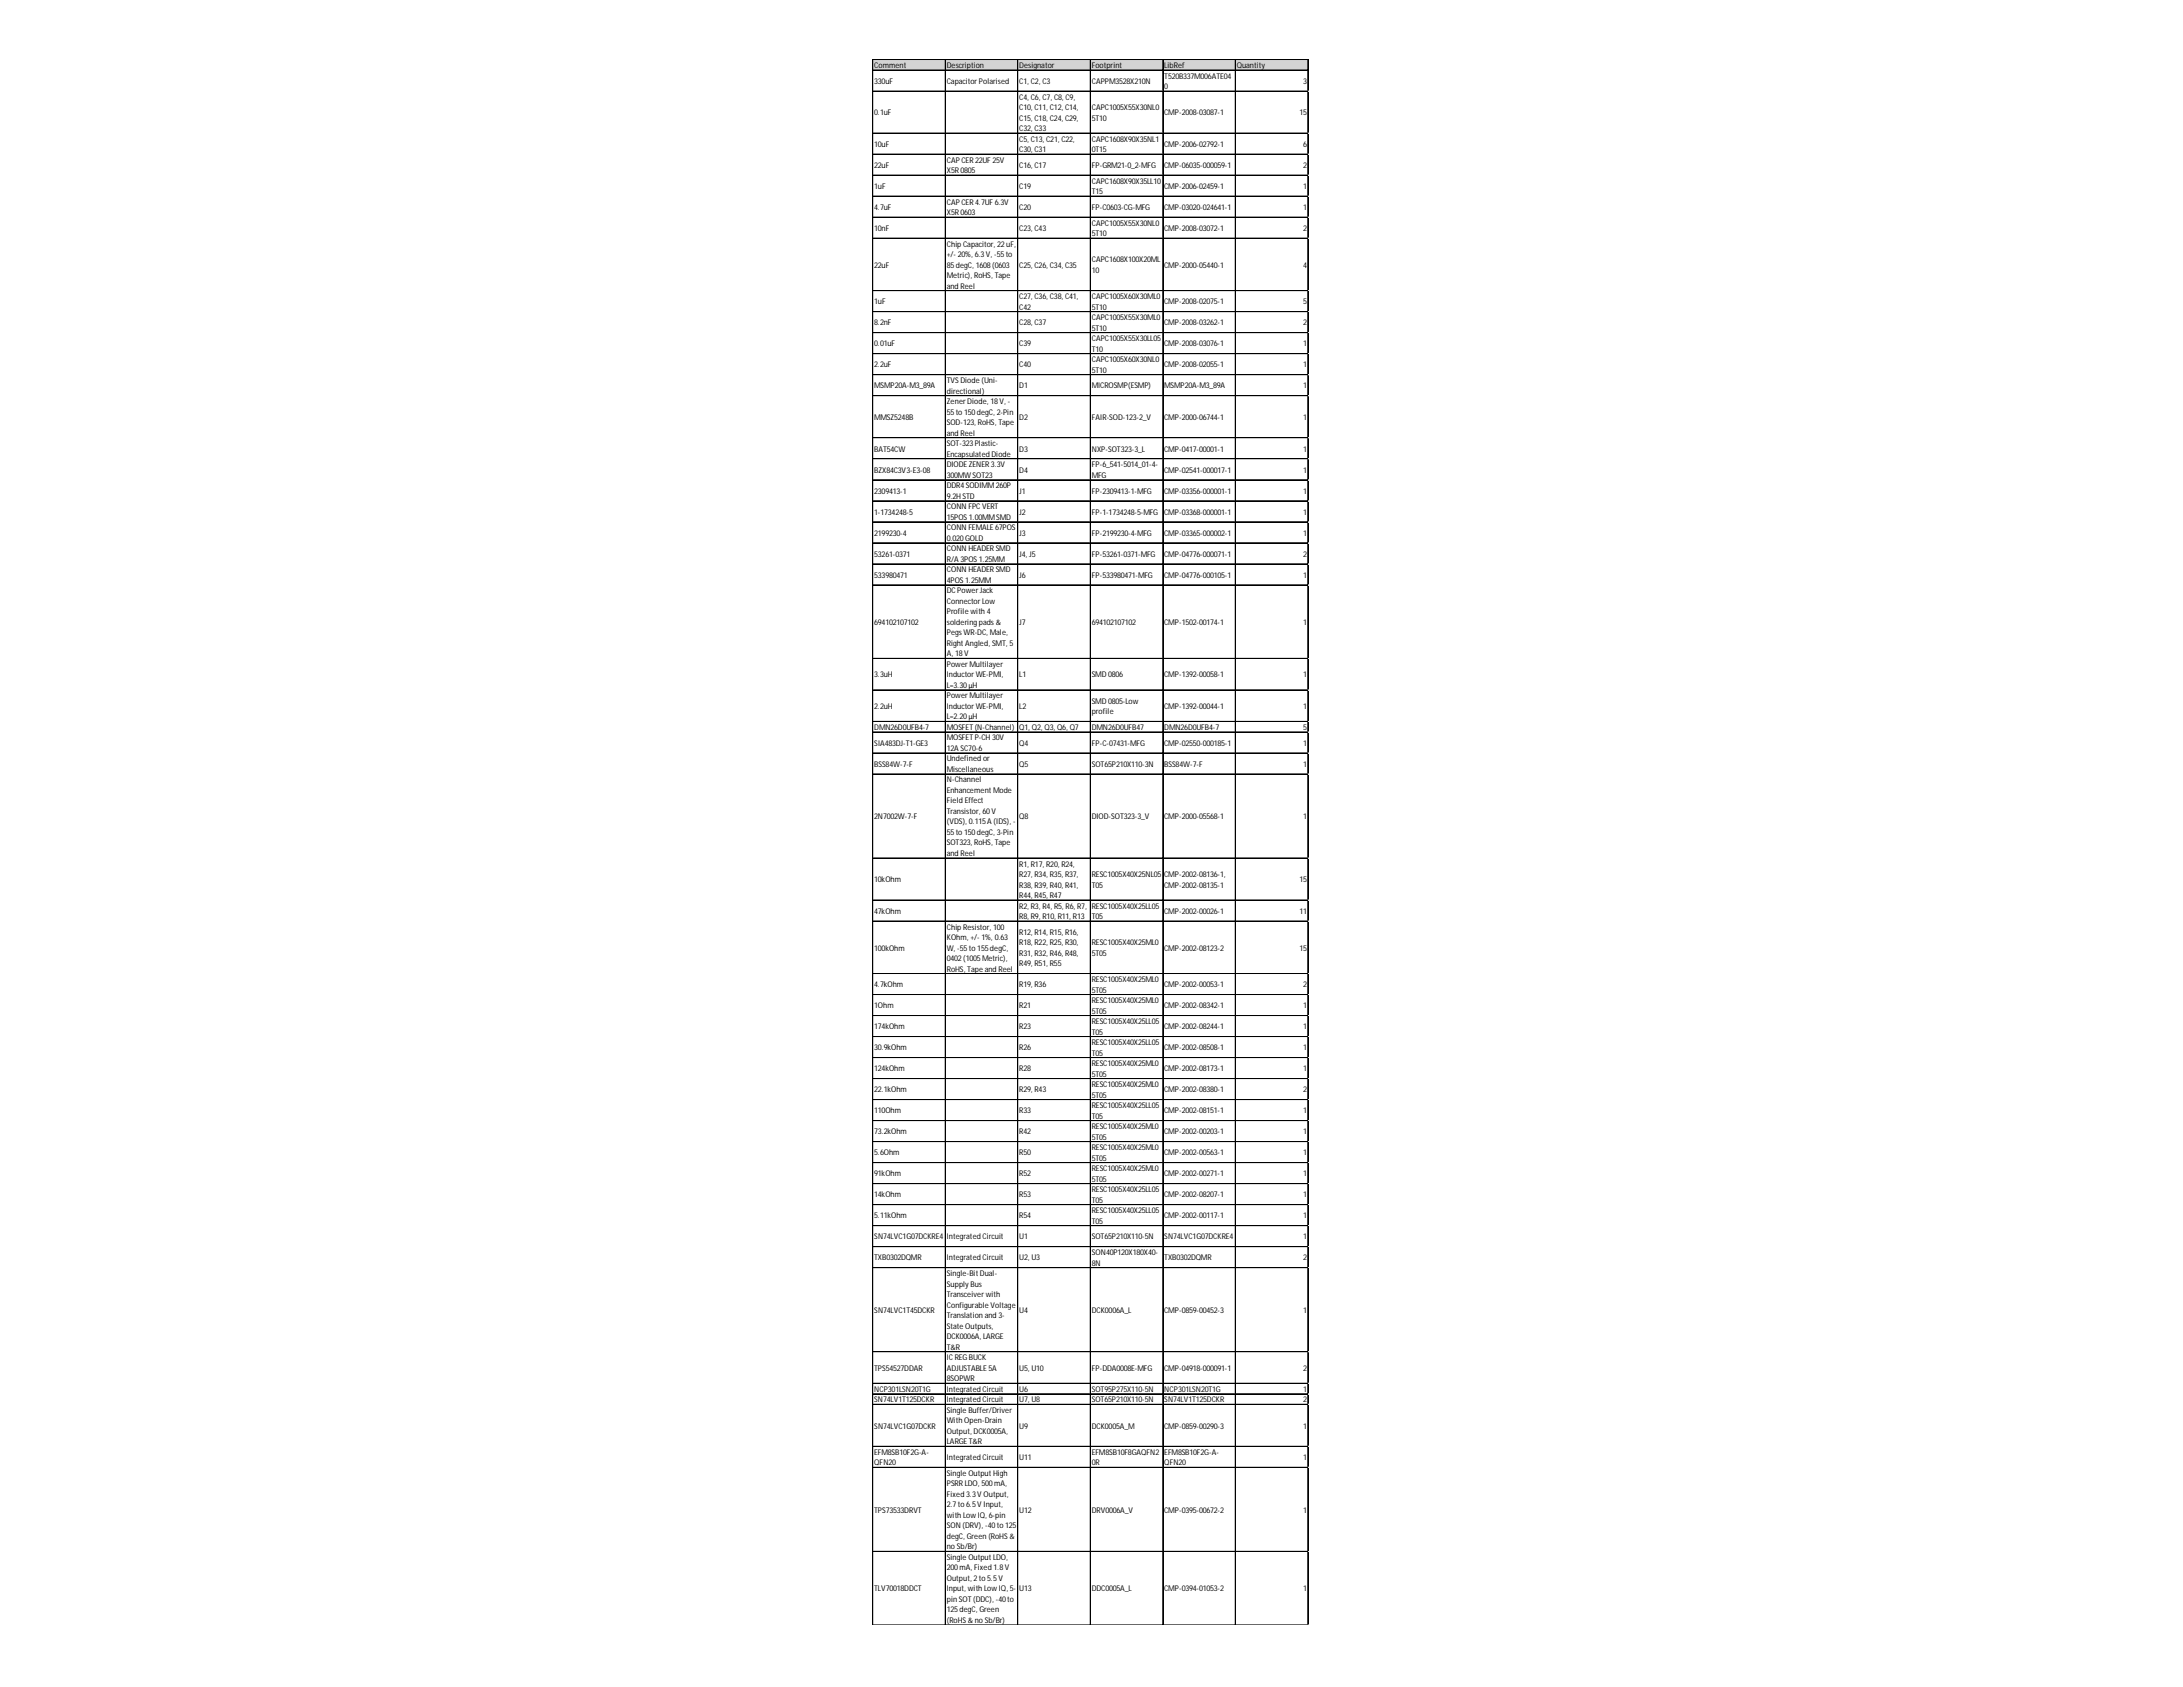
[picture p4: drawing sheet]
<svg xmlns="http://www.w3.org/2000/svg" width="279mm" height="216mm" viewBox="0 0 279 216" stroke-linecap="round" stroke-linejoin="round" font-family="sans-serif">
<defs><g id="words">
<g font-size="1">
<text x="111.9" y="8.7">Comment</text>
<text x="111.9" y="10.7">330uF</text>
<text x="121.2" y="8.7">Description</text>
<text x="121.2" y="10.7">CapacitorPolarised</text>
<text x="130.5" y="8.7">Designator</text>
<text x="130.5" y="10.7">C1, C2, C3</text>
<text x="139.7" y="8.7">Footprint</text>
<text x="139.7" y="10.7">CAPPM3528X210N</text>
<text x="149" y="8.7">LibRef</text>
<text x="149" y="10.1">T520B337M006ATE04</text>
<text x="149" y="11.4">0</text>
<text x="158.3" y="8.7">Quantity</text>
<text x="166.8" y="10.7">3</text>
<text x="111.9" y="14.8">0.1uF</text>
<text x="130.5" y="12.7">C4, C6, C7, C8, C9,</text>
<text x="130.5" y="14.1">C10, C11, C12, C14,</text>
<text x="130.5" y="15.4">C15, C18, C24, C29,</text>
<text x="130.5" y="16.8">C32, C33</text>
<text x="139.7" y="14.1">CAPC1005X55X30NL0</text>
<text x="139.7" y="15.4">5T10</text>
<text x="149" y="14.8">CMP-2008-03087-1</text>
<text x="166.3" y="14.8">15</text>
<text x="111.9" y="18.8">10uF</text>
<text x="111.9" y="21.5">22uF</text>
<text x="121.2" y="20.8">CAPCER22UF 25V</text>
<text x="121.2" y="22.2">X5R0805</text>
<text x="130.5" y="18.1">C5, C13, C21, C22,</text>
<text x="130.5" y="19.5">C30, C31</text>
<text x="130.5" y="21.5">C16, C17</text>
<text x="139.7" y="18.1">CAPC1608X90X35NL1</text>
<text x="139.7" y="19.5">0T15</text>
<text x="139.7" y="21.5">FP-GRM21-0_2-MFG</text>
<text x="139.7" y="23.5">CAPC1608X90X35LL10</text>
<text x="149" y="18.8">CMP-2006-02792-1</text>
<text x="149" y="21.5">CMP-06035-000059-1</text>
<text x="166.8" y="18.8">6</text>
<text x="166.8" y="21.5">2</text>
<text x="111.9" y="24.2">1uF</text>
<text x="111.9" y="26.9">4.7uF</text>
<text x="111.9" y="29.6">10nF</text>
<text x="121.2" y="26.2">CAPCER4.7UF 6.3V</text>
<text x="121.2" y="27.5">X5R0603</text>
<text x="130.5" y="24.2">C19</text>
<text x="130.5" y="26.9">C20</text>
<text x="130.5" y="29.6">C23, C43</text>
<text x="139.7" y="24.8">T15</text>
<text x="139.7" y="26.9">FP-C0603-CG-MFG</text>
<text x="139.7" y="28.9">CAPC1005X55X30NL0</text>
<text x="149" y="24.2">CMP-2006-02459-1</text>
<text x="149" y="26.9">CMP-03020-024641-1</text>
<text x="149" y="29.6">CMP-2008-03072-1</text>
<text x="166.8" y="24.2">1</text>
<text x="166.8" y="26.9">1</text>
<text x="166.8" y="29.6">2</text>
<text x="111.9" y="34.3">22uF</text>
<text x="121.2" y="31.6">Chip Capacitor, 22uF,</text>
<text x="121.2" y="32.9">+/- 20%, 6.3V, -55to</text>
<text x="121.2" y="34.3">85degC, 1608(0603</text>
<text x="121.2" y="35.6">Metric), RoHS, Tape</text>
<text x="130.5" y="34.3">C25, C26, C34, C35</text>
<text x="139.7" y="30.2">5T10</text>
<text x="139.7" y="33.6">CAPC1608X100X20ML</text>
<text x="139.7" y="34.9">10</text>
<text x="149" y="34.3">CMP-2000-05440-1</text>
<text x="166.8" y="34.3">4</text>
<text x="111.9" y="39">1uF</text>
<text x="111.9" y="41.7">8.2nF</text>
<text x="121.2" y="36.9">and Reel</text>
<text x="130.5" y="38.3">C27, C36, C38, C41,</text>
<text x="130.5" y="39.6">C42</text>
<text x="130.5" y="41.7">C28, C37</text>
<text x="139.7" y="38.3">CAPC1005X60X30ML0</text>
<text x="139.7" y="39.6">5T10</text>
<text x="139.7" y="41">CAPC1005X55X30ML0</text>
<text x="149" y="39">CMP-2008-02075-1</text>
<text x="149" y="41.7">CMP-2008-03262-1</text>
<text x="166.8" y="39">5</text>
<text x="166.8" y="41.7">2</text>
<text x="111.9" y="44.3">0.01uF</text>
<text x="111.9" y="47">2.2uF</text>
<text x="130.5" y="44.3">C39</text>
<text x="130.5" y="47">C40</text>
<text x="139.7" y="42.3">5T10</text>
<text x="139.7" y="43.7">CAPC1005X55X30LL05</text>
<text x="139.7" y="45">T10</text>
<text x="139.7" y="46.4">CAPC1005X60X30NL0</text>
<text x="139.7" y="47.7">5T10</text>
<text x="149" y="44.3">CMP-2008-03076-1</text>
<text x="149" y="47">CMP-2008-02055-1</text>
<text x="166.8" y="44.3">1</text>
<text x="166.8" y="47">1</text>
<text x="111.9" y="49.7">MSMP20A-M3_89A</text>
<text x="111.9" y="53.8">MMSZ5248B</text>
<text x="121.2" y="49">TVSDiode (Uni-</text>
<text x="121.2" y="50.4">directional)</text>
<text x="121.2" y="51.7">ZenerDiode, 18V, -</text>
<text x="121.2" y="53.1">55to 150degC, 2-Pin</text>
<text x="130.5" y="49.7">D1</text>
<text x="130.5" y="53.8">D2</text>
<text x="139.7" y="49.7">MICROSMP(ESMP)</text>
<text x="139.7" y="53.8">FAIR-SOD-123-2_V</text>
<text x="149" y="49.7">MSMP20A-M3_89A</text>
<text x="149" y="53.8">CMP-2000-06744-1</text>
<text x="166.8" y="49.7">1</text>
<text x="166.8" y="53.8">1</text>
<text x="111.9" y="57.8">BAT54CW</text>
<text x="121.2" y="54.4">SOD-123, RoHS, Tape</text>
<text x="121.2" y="55.8">and Reel</text>
<text x="121.2" y="57.1">SOT-323Plastic-</text>
<text x="121.2" y="58.5">Encapsulated Diode</text>
<text x="121.2" y="59.8">DIODEZENER3.3V</text>
<text x="130.5" y="57.8">D3</text>
<text x="139.7" y="57.8">NXP-SOT323-3_L</text>
<text x="139.7" y="59.8">FP-6_541-5014_01-4-</text>
<text x="149" y="57.8">CMP-0417-00001-1</text>
<text x="166.8" y="57.8">1</text>
<text x="111.9" y="60.5">BZX84C3V3-E3-08</text>
<text x="111.9" y="63.2">2309413-1</text>
<text x="111.9" y="65.9">1-1734248-5</text>
<text x="121.2" y="61.1">300MWSOT23</text>
<text x="121.2" y="62.5">DDR4SODIMM260P</text>
<text x="121.2" y="63.8">9.2H STD</text>
<text x="121.2" y="65.2">CONN FPCVERT</text>
<text x="130.5" y="60.5">D4</text>
<text x="130.5" y="63.2">J1</text>
<text x="130.5" y="65.9">J2</text>
<text x="139.7" y="61.1">MFG</text>
<text x="139.7" y="63.2">FP-2309413-1-MFG</text>
<text x="139.7" y="65.9">FP-1-1734248-5-MFG</text>
<text x="149" y="60.5">CMP-02541-000017-1</text>
<text x="149" y="63.2">CMP-03356-000001-1</text>
<text x="149" y="65.9">CMP-03368-000001-1</text>
<text x="166.8" y="60.5">1</text>
<text x="166.8" y="63.2">1</text>
<text x="166.8" y="65.9">1</text>
<text x="111.9" y="68.5">2199230-4</text>
<text x="111.9" y="71.2">53261-0371</text>
<text x="121.2" y="66.5">15POS1.00MMSMD</text>
<text x="121.2" y="67.9">CONN FEMALE67POS</text>
<text x="121.2" y="69.2">0.020GOLD</text>
<text x="121.2" y="70.6">CONN HEADERSMD</text>
<text x="121.2" y="71.9">R/A 3POS1.25MM</text>
<text x="130.5" y="68.5">J3</text>
<text x="130.5" y="71.2">J4, J5</text>
<text x="139.7" y="68.5">FP-2199230-4-MFG</text>
<text x="139.7" y="71.2">FP-53261-0371-MFG</text>
<text x="149" y="68.5">CMP-03365-000002-1</text>
<text x="149" y="71.2">CMP-04776-000071-1</text>
<text x="166.8" y="68.5">1</text>
<text x="166.8" y="71.2">2</text>
<text x="111.9" y="73.9">533980471</text>
<text x="121.2" y="73.2">CONN HEADERSMD</text>
<text x="121.2" y="74.6">4POS1.25MM</text>
<text x="121.2" y="75.9">DCPowerJack</text>
<text x="121.2" y="77.3">ConnectorLow</text>
<text x="130.5" y="73.9">J6</text>
<text x="139.7" y="73.9">FP-533980471-MFG</text>
<text x="149" y="73.9">CMP-04776-000105-1</text>
<text x="166.8" y="73.9">1</text>
<text x="111.9" y="80">694102107102</text>
<text x="121.2" y="78.6">Profile with 4</text>
<text x="121.2" y="80">solderingpads&amp;</text>
<text x="121.2" y="81.3">PegsWR-DC, Male,</text>
<text x="121.2" y="82.7">RightAngled, SMT, 5</text>
<text x="130.5" y="80">J7</text>
<text x="139.7" y="80">694102107102</text>
<text x="149" y="80">CMP-1502-00174-1</text>
<text x="166.8" y="80">1</text>
<text x="111.9" y="86.7">3.3uH</text>
<text x="121.2" y="84">A, 18V</text>
<text x="121.2" y="85.3">PowerMultilayer</text>
<text x="121.2" y="86.7">InductorWE-PMI,</text>
<text x="121.2" y="88">L=3.30µH</text>
<text x="121.2" y="89.4">PowerMultilayer</text>
<text x="130.5" y="86.7">L1</text>
<text x="139.7" y="86.7">SMD 0806</text>
<text x="149" y="86.7">CMP-1392-00058-1</text>
<text x="166.8" y="86.7">1</text>
<text x="111.9" y="90.7">2.2uH</text>
<text x="111.9" y="93.4">DMN26D0UFB4-7</text>
<text x="111.9" y="95.4">SIA483DJ-T1-GE3</text>
<text x="121.2" y="90.7">InductorWE-PMI,</text>
<text x="121.2" y="92.1">L=2.20µH</text>
<text x="121.2" y="93.4">MOSFET(N-Channel)</text>
<text x="121.2" y="94.8">MOSFETP-CH 30V</text>
<text x="130.5" y="90.7">L2</text>
<text x="130.5" y="93.4">Q1, Q2, Q3, Q6, Q7</text>
<text x="130.5" y="95.4">Q4</text>
<text x="139.7" y="90.1">SMD 0805-Low</text>
<text x="139.7" y="91.4">profile</text>
<text x="139.7" y="93.4">DMN26D0UFB47</text>
<text x="139.7" y="95.4">FP-C-07431-MFG</text>
<text x="149" y="90.7">CMP-1392-00044-1</text>
<text x="149" y="93.4">DMN26D0UFB4-7</text>
<text x="149" y="95.4">CMP-02550-000185-1</text>
<text x="166.8" y="90.7">1</text>
<text x="166.8" y="93.4">5</text>
<text x="166.8" y="95.4">1</text>
<text x="111.9" y="98.1">BSS84W-7-F</text>
<text x="121.2" y="96.1">12A SC70-6</text>
<text x="121.2" y="97.4">Undefined or</text>
<text x="121.2" y="98.8">Miscellaneous</text>
<text x="121.2" y="100.1">N-Channel</text>
<text x="121.2" y="101.5">EnhancementMode</text>
<text x="130.5" y="98.1">Q5</text>
<text x="139.7" y="98.1">SOT65P210X110-3N</text>
<text x="149" y="98.1">BSS84W-7-F</text>
<text x="166.8" y="98.1">1</text>
<text x="111.9" y="104.8">2N7002W-7-F</text>
<text x="121.2" y="102.8">Field Effect</text>
<text x="121.2" y="104.2">Transistor, 60V</text>
<text x="121.2" y="105.5">(VDS), 0.115A (IDS), -</text>
<text x="121.2" y="106.9">55to 150degC, 3-Pin</text>
<text x="130.5" y="104.8">Q8</text>
<text x="139.7" y="104.8">DIOD-SOT323-3_V</text>
<text x="149" y="104.8">CMP-2000-05568-1</text>
<text x="166.8" y="104.8">1</text>
<text x="111.9" y="112.9">10kOhm</text>
<text x="121.2" y="108.2">SOT323, RoHS, Tape</text>
<text x="121.2" y="109.5">and Reel</text>
<text x="130.5" y="110.9">R1, R17, R20, R24,</text>
<text x="130.5" y="112.2">R27, R34, R35, R37,</text>
<text x="130.5" y="113.6">R38, R39, R40, R41,</text>
<text x="139.7" y="112.2">RESC1005X40X25NL05</text>
<text x="139.7" y="113.6">T05</text>
<text x="149" y="112.2">CMP-2002-08136-1,</text>
<text x="149" y="113.6">CMP-2002-08135-1</text>
<text x="166.3" y="112.9">15</text>
<text x="111.9" y="116.9">47kOhm</text>
<text x="121.2" y="119">Chip Resistor, 100</text>
<text x="130.5" y="114.9">R44, R45, R47</text>
<text x="130.5" y="116.3">R2, R3, R4, R5, R6, R7,</text>
<text x="130.5" y="117.6">R8, R9, R10, R11, R13</text>
<text x="130.5" y="119.6">R12, R14, R15, R16,</text>
<text x="139.7" y="116.3">RESC1005X40X25LL05</text>
<text x="139.7" y="117.6">T05</text>
<text x="149" y="116.9">CMP-2002-00026-1</text>
<text x="166.3" y="116.9">11</text>
<text x="111.9" y="121.7">100kOhm</text>
<text x="121.2" y="120.3">KOhm, +/- 1%, 0.63</text>
<text x="121.2" y="121.7">W, -55to 155degC,</text>
<text x="121.2" y="123">0402(1005Metric),</text>
<text x="121.2" y="124.3">RoHS, Tape and Reel</text>
<text x="130.5" y="121">R18, R22, R25, R30,</text>
<text x="130.5" y="122.3">R31, R32, R46, R48,</text>
<text x="130.5" y="123.7">R49, R51, R55</text>
<text x="139.7" y="121">RESC1005X40X25ML0</text>
<text x="139.7" y="122.3">5T05</text>
<text x="139.7" y="125.7">RESC1005X40X25ML0</text>
<text x="149" y="121.7">CMP-2002-08123-2</text>
<text x="166.3" y="121.7">15</text>
<text x="111.9" y="126.4">4.7kOhm</text>
<text x="111.9" y="129">1Ohm</text>
<text x="111.9" y="131.7">174kOhm</text>
<text x="130.5" y="126.4">R19, R36</text>
<text x="130.5" y="129">R21</text>
<text x="130.5" y="131.7">R23</text>
<text x="139.7" y="127">5T05</text>
<text x="139.7" y="128.4">RESC1005X40X25ML0</text>
<text x="139.7" y="129.7">5T05</text>
<text x="139.7" y="131.1">RESC1005X40X25LL05</text>
<text x="149" y="126.4">CMP-2002-00053-1</text>
<text x="149" y="129">CMP-2002-08342-1</text>
<text x="149" y="131.7">CMP-2002-08244-1</text>
<text x="166.8" y="126.4">2</text>
<text x="166.8" y="129">1</text>
<text x="166.8" y="131.7">1</text>
<text x="111.9" y="134.4">30.9kOhm</text>
<text x="111.9" y="137.1">124kOhm</text>
<text x="130.5" y="134.4">R26</text>
<text x="130.5" y="137.1">R28</text>
<text x="139.7" y="132.4">T05</text>
<text x="139.7" y="133.8">RESC1005X40X25LL05</text>
<text x="139.7" y="135.1">T05</text>
<text x="139.7" y="136.4">RESC1005X40X25ML0</text>
<text x="139.7" y="137.8">5T05</text>
<text x="149" y="134.4">CMP-2002-08508-1</text>
<text x="149" y="137.1">CMP-2002-08173-1</text>
<text x="166.8" y="134.4">1</text>
<text x="166.8" y="137.1">1</text>
<text x="111.9" y="139.8">22.1kOhm</text>
<text x="111.9" y="142.5">110Ohm</text>
<text x="130.5" y="139.8">R29, R43</text>
<text x="130.5" y="142.5">R33</text>
<text x="139.7" y="139.1">RESC1005X40X25ML0</text>
<text x="139.7" y="140.5">5T05</text>
<text x="139.7" y="141.8">RESC1005X40X25LL05</text>
<text x="139.7" y="143.2">T05</text>
<text x="149" y="139.8">CMP-2002-08380-1</text>
<text x="149" y="142.5">CMP-2002-08151-1</text>
<text x="166.8" y="139.8">2</text>
<text x="166.8" y="142.5">1</text>
<text x="111.9" y="145.2">73.2kOhm</text>
<text x="111.9" y="147.9">5.6Ohm</text>
<text x="130.5" y="145.2">R42</text>
<text x="130.5" y="147.9">R50</text>
<text x="139.7" y="144.5">RESC1005X40X25ML0</text>
<text x="139.7" y="145.9">5T05</text>
<text x="139.7" y="147.2">RESC1005X40X25ML0</text>
<text x="139.7" y="148.5">5T05</text>
<text x="139.7" y="149.9">RESC1005X40X25ML0</text>
<text x="149" y="145.2">CMP-2002-00203-1</text>
<text x="149" y="147.9">CMP-2002-00563-1</text>
<text x="166.8" y="145.2">1</text>
<text x="166.8" y="147.9">1</text>
<text x="111.9" y="150.6">91kOhm</text>
<text x="111.9" y="153.2">14kOhm</text>
<text x="111.9" y="155.9">5.11kOhm</text>
<text x="130.5" y="150.6">R52</text>
<text x="130.5" y="153.2">R53</text>
<text x="130.5" y="155.9">R54</text>
<text x="139.7" y="151.2">5T05</text>
<text x="139.7" y="152.6">RESC1005X40X25LL05</text>
<text x="139.7" y="153.9">T05</text>
<text x="139.7" y="155.3">RESC1005X40X25LL05</text>
<text x="149" y="150.6">CMP-2002-00271-1</text>
<text x="149" y="153.2">CMP-2002-08207-1</text>
<text x="149" y="155.9">CMP-2002-00117-1</text>
<text x="166.8" y="150.6">1</text>
<text x="166.8" y="153.2">1</text>
<text x="166.8" y="155.9">1</text>
<text x="111.9" y="158.6">SN74LVC1G07DCKRE4</text>
<text x="111.9" y="161.3">TXB0302DQMR</text>
<text x="121.2" y="158.6">Integrated Circuit</text>
<text x="121.2" y="161.3">Integrated Circuit</text>
<text x="130.5" y="158.6">U1</text>
<text x="130.5" y="161.3">U2, U3</text>
<text x="139.7" y="156.6">T05</text>
<text x="139.7" y="158.6">SOT65P210X110-5N</text>
<text x="139.7" y="160.6">SON40P120X180X40-</text>
<text x="139.7" y="162">8N</text>
<text x="149" y="158.6">SN74LVC1G07DCKRE4</text>
<text x="149" y="161.3">TXB0302DQMR</text>
<text x="166.8" y="158.6">1</text>
<text x="166.8" y="161.3">2</text>
<text x="121.2" y="163.3">Single-BitDual-</text>
<text x="121.2" y="164.7">SupplyBus</text>
<text x="121.2" y="166">Transceiverwith</text>
<text x="121.2" y="167.4">Configurable Voltage</text>
<text x="111.9" y="168">SN74LVC1T45DCKR</text>
<text x="121.2" y="168.7">Translation and 3-</text>
<text x="121.2" y="170.1">State Outputs,</text>
<text x="121.2" y="171.4">DCK0006A, LARGE</text>
<text x="121.2" y="172.7">T&amp;R</text>
<text x="130.5" y="168">U4</text>
<text x="139.7" y="168">DCK0006A_L</text>
<text x="149" y="168">CMP-0859-00452-3</text>
<text x="166.8" y="168">1</text>
<text x="111.9" y="175.4">TPS54527DDAR</text>
<text x="111.9" y="178.1">NCP301LSN20T1G</text>
<text x="111.9" y="179.5">SN74LV1T125DCKR</text>
<text x="121.2" y="174.1">ICREGBUCK</text>
<text x="121.2" y="175.4">ADJUSTABLE5A</text>
<text x="121.2" y="176.8">8SOPWR</text>
<text x="121.2" y="178.1">Integrated Circuit</text>
<text x="121.2" y="179.5">Integrated Circuit</text>
<text x="130.5" y="175.4">U5, U10</text>
<text x="130.5" y="178.1">U6</text>
<text x="130.5" y="179.5">U7, U8</text>
<text x="139.7" y="175.4">FP-DDA0008E-MFG</text>
<text x="139.7" y="178.1">SOT95P275X110-5N</text>
<text x="139.7" y="179.5">SOT65P210X110-5N</text>
<text x="149" y="175.4">CMP-04918-000091-1</text>
<text x="149" y="178.1">NCP301LSN20T1G</text>
<text x="149" y="179.5">SN74LV1T125DCKR</text>
<text x="166.8" y="175.4">2</text>
<text x="166.8" y="178.1">1</text>
<text x="166.8" y="179.5">2</text>
<text x="111.9" y="182.8">SN74LVC1G07DCKR</text>
<text x="121.2" y="180.8">Single Buffer/Driver</text>
<text x="121.2" y="182.2">With Open-Drain</text>
<text x="121.2" y="183.5">Output, DCK0005A,</text>
<text x="121.2" y="184.8">LARGET&amp;R</text>
<text x="130.5" y="182.8">U9</text>
<text x="139.7" y="182.8">DCK0005A_M</text>
<text x="149" y="182.8">CMP-0859-00290-3</text>
<text x="166.8" y="182.8">1</text>
<text x="111.9" y="186.2">EFM8SB10F2G-A-</text>
<text x="111.9" y="187.5">QFN20</text>
<text x="121.2" y="186.9">Integrated Circuit</text>
<text x="121.2" y="188.9">Single Output High</text>
<text x="121.2" y="190.2">PSRRLDO, 500mA,</text>
<text x="121.2" y="191.6">Fixed 3.3V Output,</text>
<text x="130.5" y="186.9">U11</text>
<text x="139.7" y="186.2">EFM8SB10F8GAQFN2</text>
<text x="139.7" y="187.5">0R</text>
<text x="149" y="186.2">EFM8SB10F2G-A-</text>
<text x="149" y="187.5">QFN20</text>
<text x="166.8" y="186.9">1</text>
<text x="111.9" y="193.6">TPS73533DRVT</text>
<text x="121.2" y="192.9">2.7to 6.5V Input,</text>
<text x="121.2" y="194.3">with LowIQ, 6-pin</text>
<text x="121.2" y="195.6">SON (DRV), -40to 125</text>
<text x="121.2" y="196.9">degC, Green (RoHS&amp;</text>
<text x="130.5" y="193.6">U12</text>
<text x="139.7" y="193.6">DRV0006A_V</text>
<text x="149" y="193.6">CMP-0395-00672-2</text>
<text x="166.8" y="193.6">1</text>
<text x="111.9" y="203.7">TLV70018DDCT</text>
<text x="121.2" y="198.3">no Sb/Br)</text>
<text x="121.2" y="199.6">Single Output LDO,</text>
<text x="121.2" y="201">200mA, Fixed 1.8V</text>
<text x="121.2" y="202.3">Output, 2to 5.5V</text>
<text x="121.2" y="203.7">Input, with LowIQ, 5-</text>
<text x="130.5" y="203.7">U13</text>
<text x="139.7" y="203.7">DDC0005A_L</text>
<text x="149" y="203.7">CMP-0394-01053-2</text>
<text x="166.8" y="203.7">1</text>
<text x="121.2" y="205">pin SOT(DDC), -40to</text>
<text x="121.2" y="206.4">125degC, Green</text>
<text x="121.2" y="207.7">(RoHS&amp; no Sb/Br)</text>
</g>
</g></defs>
<path d="M111.7 7.6h55.8v1.4h-55.8z" fill="#d3d3d3"/>
<g fill="none" stroke="#000" stroke-width=".13">
<path d="M111.7 7.6v200.3M111.8 7.6h55.6M111.8 7.7h55.6M111.8 9h55.6M111.8 11.7h55.6M111.8 17h55.6M111.8 17.1h55.6M111.8 19.7h55.6M111.8 19.8h55.6M121 7.7v200.2M130.3 7.7v200.2M139.5 7.7v200.2"/>
<path d="M139.6 7.7v200.2M148.8 7.7v200.2M148.9 7.7v200.2M158.1 7.7v200.2M167.4 7.7v200.2M111.8 22.4h55.6M111.8 25.1h55.6M111.8 27.8h55.6M111.8 30.5h55.6M111.8 37.2h55.6M111.8 39.9h55.6M111.8 42.6h55.6"/>
<path d="M111.8 45.3h55.6M111.8 48h55.6M111.8 50.6h55.6M111.8 50.7h55.6M111.8 56h55.6M111.8 56.1h55.6M111.8 58.7h55.6M111.8 61.4h55.6M111.8 64.1h55.6M111.8 66.8h55.6M111.8 69.5h55.6M111.8 72.2h55.6"/>
<path d="M111.8 74.8h55.6M111.8 74.9h55.6M111.8 84.3h55.6M111.8 88.3h55.6M111.8 92.3h55.6M111.8 92.4h55.6M111.8 93.7h55.6M111.8 96.4h55.6M111.8 99h55.6M111.8 99.1h55.6M111.8 109.8h55.6M111.8 115.2h55.6"/>
<path d="M111.8 117.9h55.6M111.8 124.6h55.6M111.8 127.3h55.6M111.8 130h55.6M111.8 132.7h55.6M111.8 135.3h55.6M111.8 135.4h55.6M111.8 138h55.6M111.8 138.1h55.6M111.8 140.7h55.6M111.8 140.8h55.6M111.8 143.4h55.6"/>
<path d="M111.8 146.1h55.6M111.8 148.8h55.6M111.8 151.5h55.6M111.8 154.2h55.6M111.8 156.9h55.6M111.8 159.5h55.6M111.8 159.6h55.6M111.8 162.2h55.6M111.8 162.3h55.6M111.8 173h55.6M111.8 177h55.6M111.8 177.1h55.6"/>
<path d="M111.8 178.4h55.6M111.8 179.7h55.6M111.8 185.1h55.6M111.8 187.8h55.6M111.8 198.5h55.6M111.8 198.6h55.6"/>
</g>
<path d="M167.4 11.7h.1" fill="none" stroke="#d4d4d4" stroke-width=".13"/>
<path d="M167.4 11.7h.1z" fill="#d4d4d4"/>
<path d="M167.4 17h.1" fill="none" stroke="#d4d4d4" stroke-width=".13"/>
<path d="M167.4 17l.1 .1z" fill="#d4d4d4"/>
<path d="M167.4 19.7h.1" fill="none" stroke="#d4d4d4" stroke-width=".13"/>
<path d="M167.4 19.7l.1 .1z" fill="#d4d4d4"/>
<path d="M167.4 22.4h.1" fill="none" stroke="#d4d4d4" stroke-width=".13"/>
<path d="M167.4 22.4l.1 .1z" fill="#d4d4d4"/>
<path d="M167.4 25.1h.1" fill="none" stroke="#d4d4d4" stroke-width=".13"/>
<path d="M167.4 25.1l.1 .1z" fill="#d4d4d4"/>
<path d="M167.4 27.8h.1" fill="none" stroke="#d4d4d4" stroke-width=".13"/>
<path d="M167.4 27.8l.1 .1z" fill="#d4d4d4"/>
<path d="M167.4 30.5h.1" fill="none" stroke="#d4d4d4" stroke-width=".13"/>
<path d="M167.4 30.5h.1z" fill="#d4d4d4"/>
<path d="M167.4 37.2h.1" fill="none" stroke="#d4d4d4" stroke-width=".13"/>
<path d="M167.4 37.2l.1 .1z" fill="#d4d4d4"/>
<path d="M167.4 39.9h.1" fill="none" stroke="#d4d4d4" stroke-width=".13"/>
<path d="M167.4 39.9l.1 .1z" fill="#d4d4d4"/>
<path d="M167.4 42.6h.1" fill="none" stroke="#d4d4d4" stroke-width=".13"/>
<path d="M167.4 42.6h.1z" fill="#d4d4d4"/>
<path d="M167.4 45.3h.1" fill="none" stroke="#d4d4d4" stroke-width=".13"/>
<path d="M167.4 45.3h.1z" fill="#d4d4d4"/>
<path d="M167.4 48h.1" fill="none" stroke="#d4d4d4" stroke-width=".13"/>
<path d="M167.4 48h.1z" fill="#d4d4d4"/>
<path d="M167.4 50.6h.1" fill="none" stroke="#d4d4d4" stroke-width=".13"/>
<path d="M167.4 50.6l.1 .1z" fill="#d4d4d4"/>
<path d="M167.4 56h.1" fill="none" stroke="#d4d4d4" stroke-width=".13"/>
<path d="M167.4 56l.1 .1z" fill="#d4d4d4"/>
<path d="M167.4 58.7h.1" fill="none" stroke="#d4d4d4" stroke-width=".13"/>
<path d="M167.4 58.7l.1 .1z" fill="#d4d4d4"/>
<path d="M167.4 61.4h.1" fill="none" stroke="#d4d4d4" stroke-width=".13"/>
<path d="M167.4 61.4l.1 .1z" fill="#d4d4d4"/>
<path d="M167.4 64.1h.1" fill="none" stroke="#d4d4d4" stroke-width=".13"/>
<path d="M167.4 64.1l.1 .1z" fill="#d4d4d4"/>
<path d="M167.4 66.8h.1" fill="none" stroke="#d4d4d4" stroke-width=".13"/>
<path d="M167.4 66.8h.1z" fill="#d4d4d4"/>
<path d="M167.4 69.5h.1" fill="none" stroke="#d4d4d4" stroke-width=".13"/>
<path d="M167.4 69.5h.1z" fill="#d4d4d4"/>
<path d="M167.4 72.2h.1" fill="none" stroke="#d4d4d4" stroke-width=".13"/>
<path d="M167.4 72.2h.1z" fill="#d4d4d4"/>
<path d="M167.4 74.8h.1" fill="none" stroke="#d4d4d4" stroke-width=".13"/>
<path d="M167.4 74.8l.1 .1z" fill="#d4d4d4"/>
<path d="M167.4 84.3h.1" fill="none" stroke="#d4d4d4" stroke-width=".13"/>
<path d="M167.4 84.3h.1z" fill="#d4d4d4"/>
<path d="M167.4 88.3h.1" fill="none" stroke="#d4d4d4" stroke-width=".13"/>
<path d="M167.4 88.3l.1 .1z" fill="#d4d4d4"/>
<path d="M167.4 92.3h.1" fill="none" stroke="#d4d4d4" stroke-width=".13"/>
<path d="M167.4 92.3l.1 .1z" fill="#d4d4d4"/>
<path d="M167.4 93.7h.1" fill="none" stroke="#d4d4d4" stroke-width=".13"/>
<path d="M167.4 93.7h.1z" fill="#d4d4d4"/>
<path d="M167.4 96.4h.1" fill="none" stroke="#d4d4d4" stroke-width=".13"/>
<path d="M167.4 96.4h.1z" fill="#d4d4d4"/>
<path d="M167.4 99h.1" fill="none" stroke="#d4d4d4" stroke-width=".13"/>
<path d="M167.4 99l.1 .1z" fill="#d4d4d4"/>
<path d="M167.4 109.8h.1" fill="none" stroke="#d4d4d4" stroke-width=".13"/>
<path d="M167.4 109.8l.1 .1z" fill="#d4d4d4"/>
<path d="M167.4 115.2h.1" fill="none" stroke="#d4d4d4" stroke-width=".13"/>
<path d="M167.4 115.2h.1z" fill="#d4d4d4"/>
<path d="M167.4 117.9h.1" fill="none" stroke="#d4d4d4" stroke-width=".13"/>
<path d="M167.4 117.9h.1z" fill="#d4d4d4"/>
<path d="M167.4 124.6h.1" fill="none" stroke="#d4d4d4" stroke-width=".13"/>
<path d="M167.4 124.6l.1 .1z" fill="#d4d4d4"/>
<path d="M167.4 127.3h.1" fill="none" stroke="#d4d4d4" stroke-width=".13"/>
<path d="M167.4 127.3h.1z" fill="#d4d4d4"/>
<path d="M167.4 130h.1" fill="none" stroke="#d4d4d4" stroke-width=".13"/>
<path d="M167.4 130h.1z" fill="#d4d4d4"/>
<path d="M167.4 132.7h.1" fill="none" stroke="#d4d4d4" stroke-width=".13"/>
<path d="M167.4 132.7h.1z" fill="#d4d4d4"/>
<path d="M167.4 135.3h.1" fill="none" stroke="#d4d4d4" stroke-width=".13"/>
<path d="M167.4 135.3l.1 .1z" fill="#d4d4d4"/>
<path d="M167.4 138h.1" fill="none" stroke="#d4d4d4" stroke-width=".13"/>
<path d="M167.4 138l.1 .1z" fill="#d4d4d4"/>
<path d="M167.4 140.7h.1" fill="none" stroke="#d4d4d4" stroke-width=".13"/>
<path d="M167.4 140.7l.1 .1z" fill="#d4d4d4"/>
<path d="M167.4 143.4h.1" fill="none" stroke="#d4d4d4" stroke-width=".13"/>
<path d="M167.4 143.4l.1 .1z" fill="#d4d4d4"/>
<path d="M167.4 146.1h.1" fill="none" stroke="#d4d4d4" stroke-width=".13"/>
<path d="M167.4 146.1l.1 .1z" fill="#d4d4d4"/>
<path d="M167.4 148.8h.1" fill="none" stroke="#d4d4d4" stroke-width=".13"/>
<path d="M167.4 148.8l.1 .1z" fill="#d4d4d4"/>
<path d="M167.4 151.5h.1" fill="none" stroke="#d4d4d4" stroke-width=".13"/>
<path d="M167.4 151.5h.1z" fill="#d4d4d4"/>
<path d="M167.4 154.2h.1" fill="none" stroke="#d4d4d4" stroke-width=".13"/>
<path d="M167.4 154.2h.1z" fill="#d4d4d4"/>
<path d="M167.4 156.9h.1" fill="none" stroke="#d4d4d4" stroke-width=".13"/>
<path d="M167.4 156.9h.1z" fill="#d4d4d4"/>
<path d="M167.4 159.5h.1" fill="none" stroke="#d4d4d4" stroke-width=".13"/>
<path d="M167.4 159.5l.1 .1z" fill="#d4d4d4"/>
<path d="M167.4 162.2h.1" fill="none" stroke="#d4d4d4" stroke-width=".13"/>
<path d="M167.4 162.2l.1 .1z" fill="#d4d4d4"/>
<path d="M167.4 173h.1" fill="none" stroke="#d4d4d4" stroke-width=".13"/>
<path d="M167.4 173l.1 .1z" fill="#d4d4d4"/>
<path d="M167.4 177h.1" fill="none" stroke="#d4d4d4" stroke-width=".13"/>
<path d="M167.4 177l.1 .1z" fill="#d4d4d4"/>
<path d="M167.4 178.4h.1" fill="none" stroke="#d4d4d4" stroke-width=".13"/>
<path d="M167.4 178.4h.1z" fill="#d4d4d4"/>
<path d="M167.4 179.7h.1" fill="none" stroke="#d4d4d4" stroke-width=".13"/>
<path d="M167.4 179.7l.1 .1z" fill="#d4d4d4"/>
<path d="M167.4 185.1h.1" fill="none" stroke="#d4d4d4" stroke-width=".13"/>
<path d="M167.4 185.1l.1 .1z" fill="#d4d4d4"/>
<path d="M167.4 187.8h.1" fill="none" stroke="#d4d4d4" stroke-width=".13"/>
<path d="M167.4 187.8h.1z" fill="#d4d4d4"/>
<path d="M167.4 198.5h.1" fill="none" stroke="#d4d4d4" stroke-width=".13"/>
<path d="M167.4 198.5l.1 .1z" fill="#d4d4d4"/>
<use href="#words"/>
</svg>
